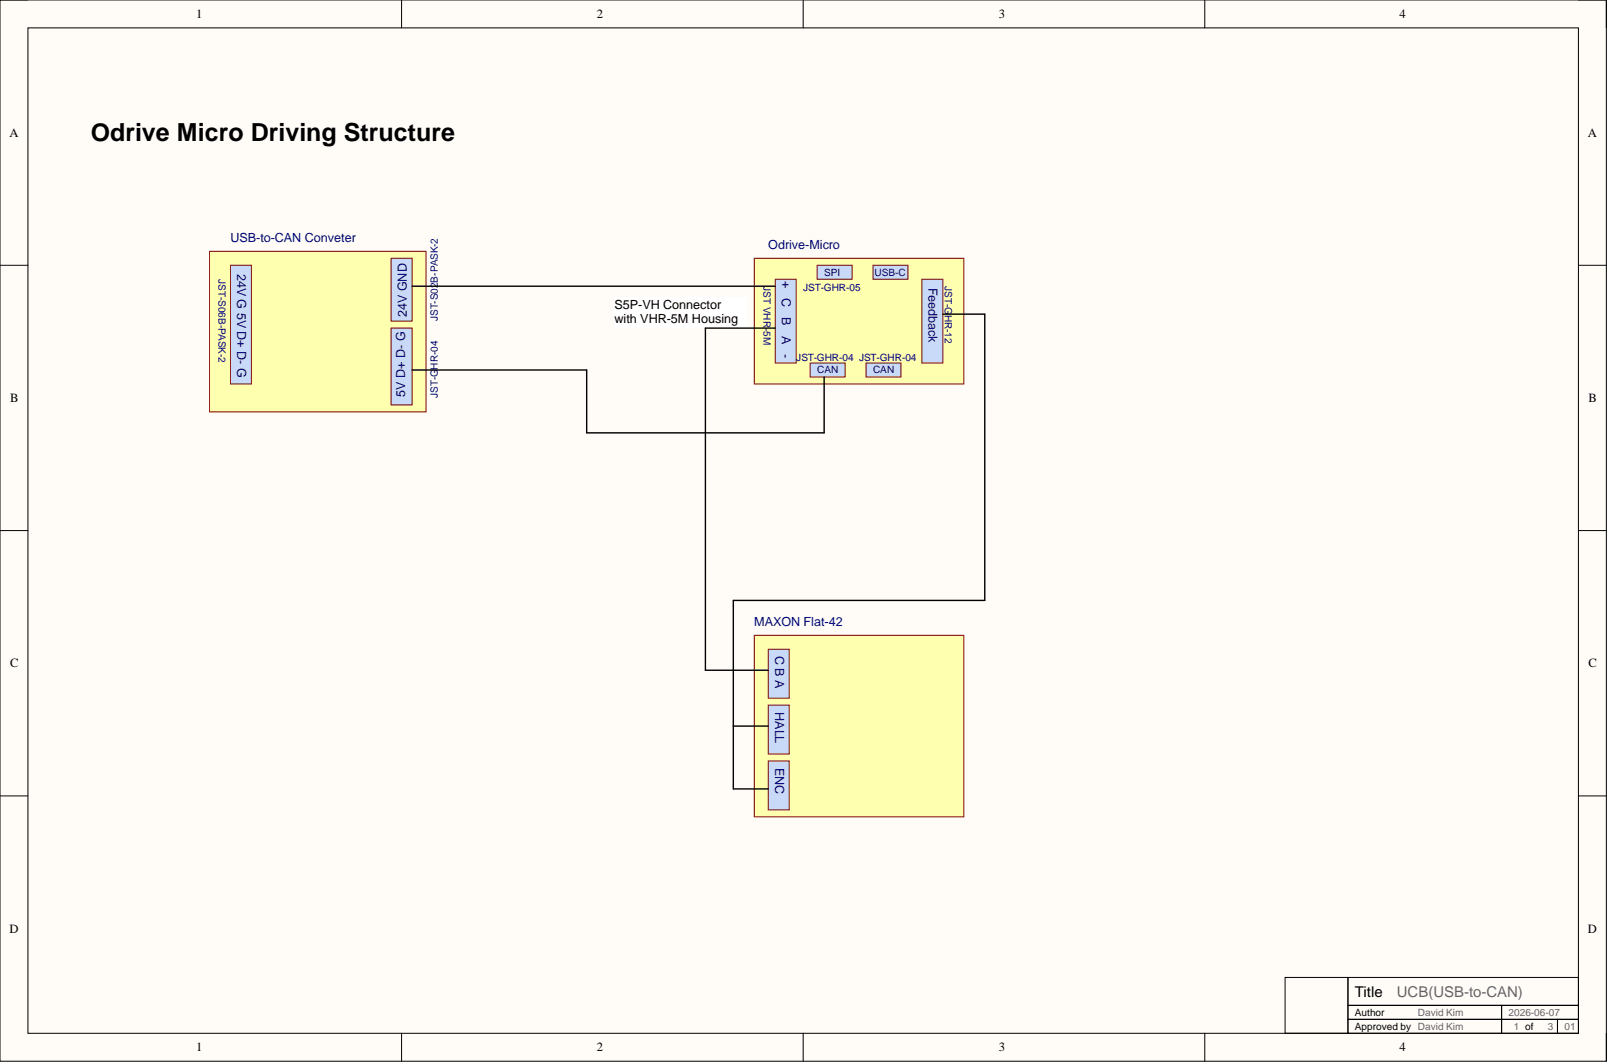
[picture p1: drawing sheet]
<svg xmlns="http://www.w3.org/2000/svg" width="292mm" height="193mm" viewBox="0 0 292 193" stroke-linecap="round" stroke-linejoin="round" font-family="sans-serif">
<defs><g id="words">
<text font-size="4.5" x="16.5" y="25.6">Odrive Micro Driving Structure</text>
<text font-size="2.7" x="246.1" y="180.9">Title</text>
<text font-size="2.7" fill="#666" x="253.7" y="180.9">UCB(USB-to-CAN)</text>
<g font-size="2.3">
<text x="35.6" y="3.3">1</text>
<text x="108.4" y="3.3">2</text>
<text x="181.4" y="3.3">3</text>
<text x="254.2" y="3.3">4</text>
<text x="1.7" y="24.8">A</text>
<text x="288.5" y="24.8">A</text>
<text x="111.6" y="56.1">S5P-VH Connector</text>
<text x="111.6" y="58.6">with VHR-5M Housing</text>
<text x="1.8" y="73">B</text>
<text x="288.5" y="73">B</text>
<text x="1.8" y="121.2">C</text>
<text x="288.5" y="121.2">C</text>
<text x="1.7" y="169.3">D</text>
<text x="288.5" y="169.3">D</text>
<text x="35.6" y="190.9">1</text>
<text x="108.4" y="190.9">2</text>
<text x="181.4" y="190.9">3</text>
<text x="254.2" y="190.9">4</text>
</g>
<g font-size="2.3" fill="#000080">
<text x="41.9" y="43.9">USB-to-CAN Conveter</text>
<text x="139.6" y="45.2">Odrive-Micro</text>
<text x="43.1" y="49.7" transform="rotate(90 43.1 49.7)">24V G 5V D+ D- G</text>
<text x="142.1" y="50.9" transform="rotate(90 142.1 50.9)">+</text>
<text x="168.7" y="52.2" transform="rotate(90 168.7 52.2)">Feedback</text>
<text x="73.9" y="57.5" transform="rotate(-90 73.9 57.5)">24V GND</text>
<text x="142.1" y="54.2" transform="rotate(90 142.1 54.2)">C</text>
<text x="142.1" y="57.6" transform="rotate(90 142.1 57.6)">B</text>
<text x="142.1" y="61" transform="rotate(90 142.1 61)">A</text>
<text x="142.1" y="64.3" transform="rotate(90 142.1 64.3)">-</text>
<text x="73.6" y="72" transform="rotate(-90 73.6 72)">5V D+ D- G</text>
<text x="137" y="113.6">MAXON Flat-42</text>
<text x="140.8" y="119.1" transform="rotate(90 140.8 119.1)">C B A</text>
<text x="140.8" y="129.3" transform="rotate(90 140.8 129.3)">HALL</text>
<text x="140.8" y="139.4" transform="rotate(90 140.8 139.4)">ENC</text>
</g>
<g font-size="1.8" fill="#000080">
<text x="39.7" y="50.7" transform="rotate(90 39.7 50.7)">JST-S06B-PASK-2</text>
<text x="138.7" y="52" transform="rotate(90 138.7 52)">JST VHR-5M</text>
<text x="145.9" y="52.8">JST-GHR-05</text>
<text x="149.7" y="50.1">SPI</text>
<text x="158.8" y="50.1">USB-C</text>
<text x="171.7" y="52" transform="rotate(90 171.7 52)">JST-G</text>
<text x="79.5" y="58.3" transform="rotate(-90 79.5 58.3)">JST-S02B-PASK-2</text>
<text x="171.7" y="57.1" transform="rotate(90 171.7 57.1)">HR-12</text>
<text x="144.6" y="65.5">JST-GHR-04 JST-GHR-04</text>
<text x="79.5" y="67.1" transform="rotate(-90 79.5 67.1)">HR-04</text>
<text x="148.4" y="67.8">CAN</text>
<text x="158.6" y="67.8">CAN</text>
<text x="79.5" y="72.2" transform="rotate(-90 79.5 72.2)">JST-G</text>
</g>
<g font-size="1.8">
<text x="246.1" y="184.4">Author</text>
<text x="246.1" y="186.9">Approved by David Kim</text>
</g>
<g font-size="1.8" fill="#666">
<text x="257.5" y="184.4">David Kim</text>
<text x="274" y="184.4">2026-06-07</text>
<text x="275" y="186.9">1 of</text>
<text x="281.2" y="186.9">3</text>
<text x="284.2" y="186.9">01</text>
</g>
</g></defs>
<path d="M0 0h291.8v192.6h-291.8z" fill-rule="evenodd" fill="#fffcf8"/>
<path d="M0 0h291.8v192.6h-291.8z" fill="none" stroke="#000" stroke-width=".18"/>
<path d="M5.1 5.1h281.6v182.5h-281.6z" fill-rule="evenodd" fill="#fffcf8"/>
<g fill="none" stroke="#000" stroke-width=".18">
<path d="M0 0h5.1M73 0v5.1M145.9 0v5.1M218.9 0v5.1M286.7 0h5.1v5.1M5.1 5.1h281.6v182.5h-281.6zM0 48.2h5.1M286.7 48.2h5.1M0 96.3h5.1M286.7 96.3h5.1M0 144.5h5.1M286.7 144.5h5.1"/>
<path d="M233.4 177.4h11.5v10.2h-11.5zM244.9 177.4h41.8v5.1h-41.8zM73 187.6v5M145.9 187.6v5M218.9 187.6v5M244.9 185h27.9v2.6h-27.9zM244.9 182.5h27.9v2.5h-27.9zM272.8 185h10.1v2.6h-10.1zM272.8 182.5h13.9v2.5h-13.9zM282.9 185h3.8v2.6h-3.8zM291.8 187.6v5"/>
</g>
<path d="M137 46.9h38.1v22.8h-38.1z" fill-rule="evenodd" fill="#ffffb0"/>
<path d="M137 46.9h38.1v22.8h-38.1z" fill="none" stroke="#800000" stroke-width=".18"/>
<path d="M140.8 50.7h3.8v15.2h-3.8z" fill-rule="evenodd" fill="#c9daf8"/>
<path d="M140.8 50.7h3.8v15.2h-3.8z" fill="none" stroke="#800000" stroke-width=".18"/>
<path d="M167.5 50.7h3.8v15.2h-3.8z" fill-rule="evenodd" fill="#c9daf8"/>
<path d="M167.5 50.7h3.8v15.2h-3.8z" fill="none" stroke="#800000" stroke-width=".18"/>
<path d="M158.6 48.2h6.3v2.5h-6.3z" fill-rule="evenodd" fill="#c9daf8"/>
<path d="M158.6 48.2h6.3v2.5h-6.3z" fill="none" stroke="#800000" stroke-width=".18"/>
<path d="M157.3 65.9h6.4v2.5h-6.4z" fill-rule="evenodd" fill="#c9daf8"/>
<path d="M157.3 65.9h6.4v2.5h-6.4z" fill="none" stroke="#800000" stroke-width=".18"/>
<path d="M147.2 65.9h6.3v2.5h-6.3z" fill-rule="evenodd" fill="#c9daf8"/>
<path d="M147.2 65.9h6.3v2.5h-6.3z" fill="none" stroke="#800000" stroke-width=".18"/>
<path d="M148.4 48.2h6.4v2.5h-6.4z" fill-rule="evenodd" fill="#c9daf8"/>
<path d="M148.4 48.2h6.4v2.5h-6.4z" fill="none" stroke="#800000" stroke-width=".18"/>
<path d="M38.1 45.6h39.3v29.2h-39.3z" fill-rule="evenodd" fill="#ffffb0"/>
<path d="M38.1 45.6h39.3v29.2h-39.3z" fill="none" stroke="#800000" stroke-width=".18"/>
<path d="M41.9 48.2h3.8v21.5h-3.8z" fill-rule="evenodd" fill="#c9daf8"/>
<path d="M41.9 48.2h3.8v21.5h-3.8z" fill="none" stroke="#800000" stroke-width=".18"/>
<path d="M111.6 54h24.2v5.6h-24.2z" fill-rule="evenodd" fill="#fff"/>
<path d="M111.6 54h24.2v5.6h-24.2z" fill="none" stroke="#fff" stroke-width=".18"/>
<path d="M71 46.9h3.9v11.4h-3.9z" fill-rule="evenodd" fill="#c9daf8"/>
<path d="M71 46.9h3.9v11.4h-3.9z" fill="none" stroke="#800000" stroke-width=".18"/>
<path d="M71 59.6h3.9v13.9h-3.9z" fill-rule="evenodd" fill="#c9daf8"/>
<path d="M71 59.6h3.9v13.9h-3.9z" fill="none" stroke="#800000" stroke-width=".18"/>
<path d="M74.9 52h65.9M74.9 67.2h31.7v11.4h43.1v-10.2" fill="none" stroke="#000" stroke-width=".25"/>
<path d="M137 115.3h38.1v33h-38.1z" fill-rule="evenodd" fill="#ffffb0"/>
<path d="M137 115.3h38.1v33h-38.1z" fill="none" stroke="#800000" stroke-width=".18"/>
<path d="M139.6 117.9h3.8v8.8h-3.8z" fill-rule="evenodd" fill="#c9daf8"/>
<path d="M139.6 117.9h3.8v8.8h-3.8z" fill="none" stroke="#800000" stroke-width=".18"/>
<path d="M139.6 128h3.8v8.9h-3.8z" fill-rule="evenodd" fill="#c9daf8"/>
<path d="M139.6 128h3.8v8.9h-3.8z" fill="none" stroke="#800000" stroke-width=".18"/>
<path d="M139.6 138.1h3.8v8.9h-3.8z" fill-rule="evenodd" fill="#c9daf8"/>
<path d="M139.6 138.1h3.8v8.9h-3.8z" fill="none" stroke="#800000" stroke-width=".18"/>
<path d="M140.8 59.6h-12.7v62.1h11.5M171.3 57h7.6v52h-45.7v34.2h6.4M133.2 131.8h6.4" fill="none" stroke="#000" stroke-width=".25"/>
<use href="#words"/>
</svg>
